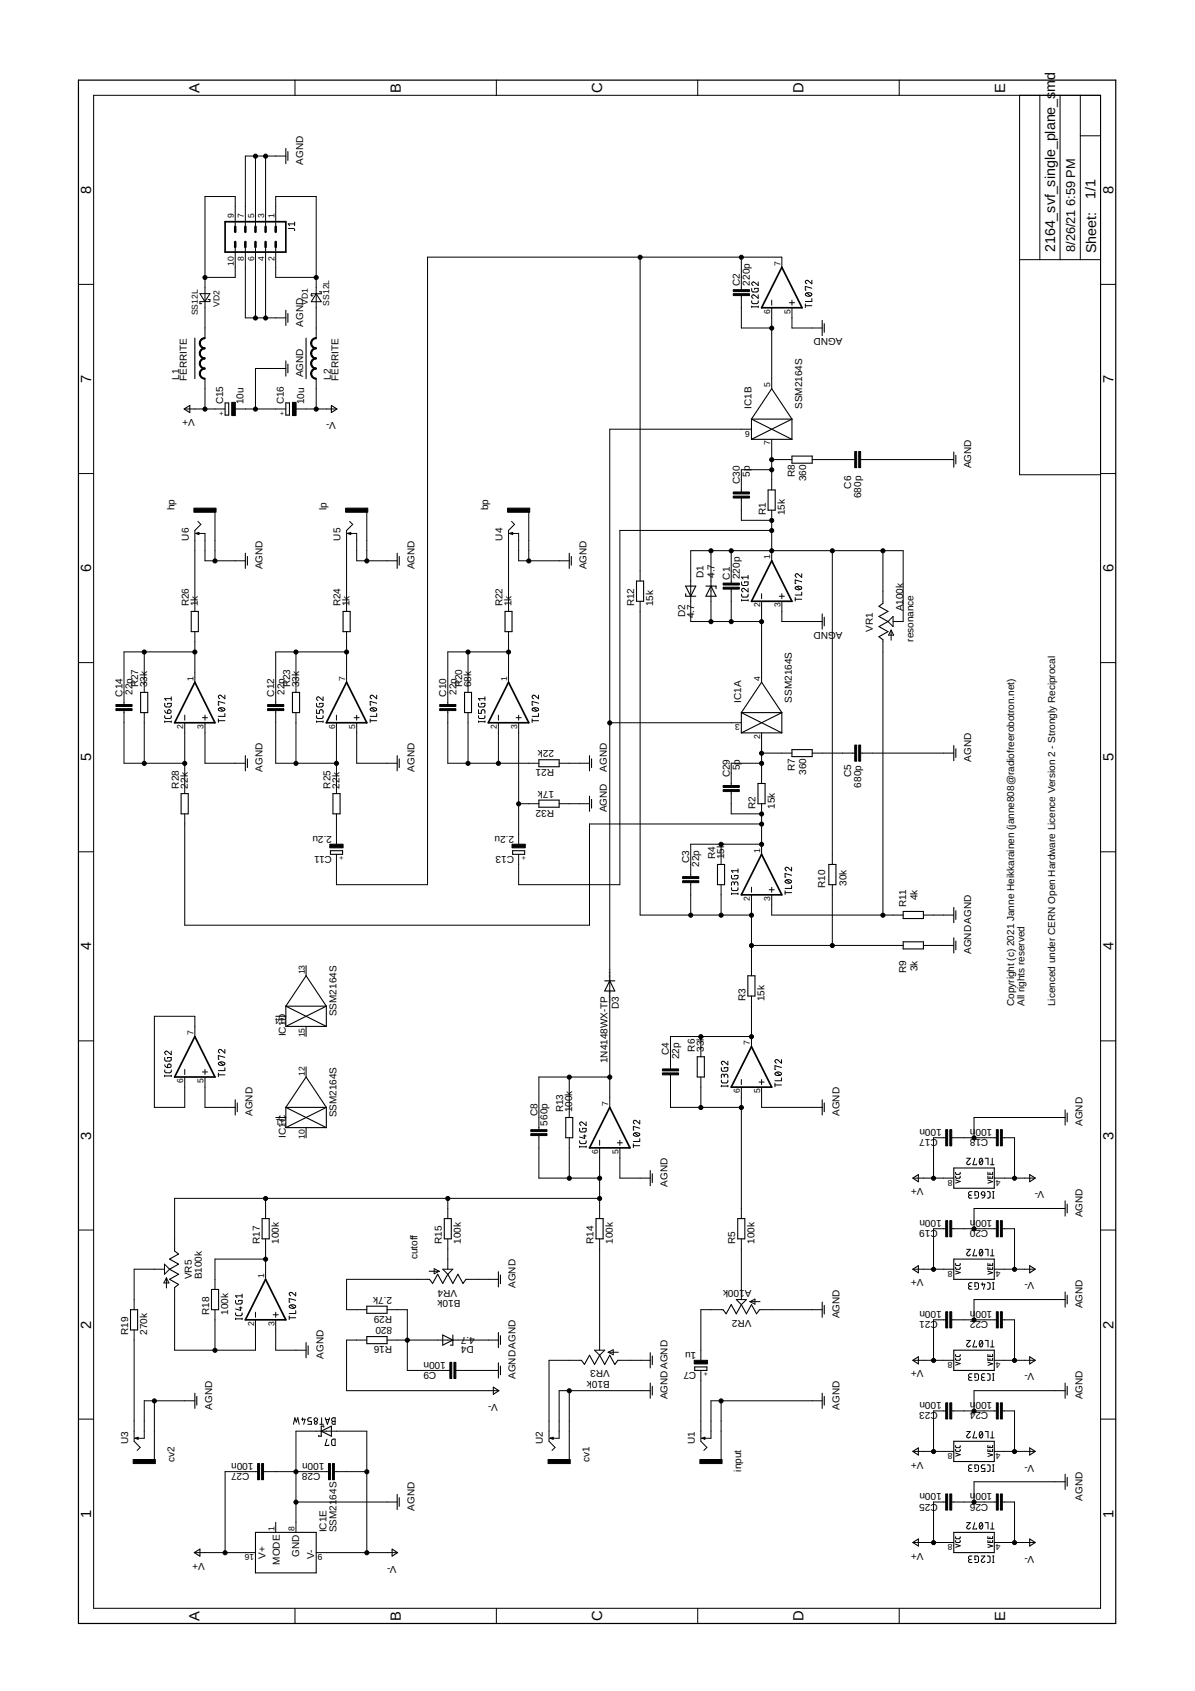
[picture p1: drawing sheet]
<svg xmlns="http://www.w3.org/2000/svg" width="210mm" height="297mm" viewBox="0 0 210 297" stroke-linecap="round" stroke-linejoin="round" font-family="sans-serif">
<defs><g id="words">
<g font-size="2.6">
<text x="35" y="16.2" transform="rotate(-90 35 16.2)">A</text>
<text x="70.4" y="16.2" transform="rotate(-90 70.4 16.2)">B</text>
<text x="105.8" y="16.3" transform="rotate(-90 105.8 16.3)">C</text>
<text x="141.2" y="16.3" transform="rotate(-90 141.2 16.3)">D</text>
<text x="176.5" y="16.2" transform="rotate(-90 176.5 16.2)">E</text>
<text x="16" y="34.1" transform="rotate(-90 16 34.1)">8</text>
<text x="195.6" y="34.1" transform="rotate(-90 195.6 34.1)">8</text>
<text x="16" y="67.3" transform="rotate(-90 16 67.3)">7</text>
<text x="195.6" y="67.3" transform="rotate(-90 195.6 67.3)">7</text>
<text x="16" y="100.5" transform="rotate(-90 16 100.5)">6</text>
<text x="195.6" y="100.5" transform="rotate(-90 195.6 100.5)">6</text>
<text x="16" y="133.7" transform="rotate(-90 16 133.7)">5</text>
<text x="195.6" y="133.7" transform="rotate(-90 195.6 133.7)">5</text>
<text x="16" y="167" transform="rotate(-90 16 167)">4</text>
<text x="195.6" y="167" transform="rotate(-90 195.6 167)">4</text>
<text x="16" y="200.2" transform="rotate(-90 16 200.2)">3</text>
<text x="195.6" y="200.2" transform="rotate(-90 195.6 200.2)">3</text>
<text x="16" y="233.4" transform="rotate(-90 16 233.4)">2</text>
<text x="195.6" y="233.4" transform="rotate(-90 195.6 233.4)">2</text>
<text x="16" y="266.6" transform="rotate(-90 16 266.6)">1</text>
<text x="195.6" y="266.6" transform="rotate(-90 195.6 266.6)">1</text>
<text x="35" y="284.7" transform="rotate(-90 35 284.7)">A</text>
<text x="70.4" y="284.7" transform="rotate(-90 70.4 284.7)">B</text>
<text x="105.8" y="284.8" transform="rotate(-90 105.8 284.8)">C</text>
<text x="141.2" y="284.8" transform="rotate(-90 141.2 284.8)">D</text>
<text x="176.5" y="284.7" transform="rotate(-90 176.5 284.7)">E</text>
</g>
<g font-size="2.5">
<text x="185.3" y="16.1" transform="rotate(-90 185.3 16.1)">m</text>
<text x="185.3" y="14" transform="rotate(-90 185.3 14)">d</text>
<text x="192.4" y="35" transform="rotate(-90 192.4 35)">1/1</text>
<text x="185.3" y="44.3" transform="rotate(-90 185.3 44.3)">2164_svf_single_plane_s</text>
<text x="192.5" y="44.5" transform="rotate(-90 192.5 44.5)">Sheet:</text>
</g>
<g font-size="2.2">
<text x="188.9" y="36.2" transform="rotate(-90 188.9 36.2)">6:59 PM</text>
<text x="188.9" y="44.3" transform="rotate(-90 188.9 44.3)">8/26/21</text>
</g>
<g font-size="1.8">
<text x="53.2" y="28.9" transform="rotate(-90 53.2 28.9)">AGND</text>
<text x="129.9" y="50.3" transform="rotate(-90 129.9 50.3)">C2</text>
<text x="131.7" y="50.2" transform="rotate(-90 131.7 50.2)">220p</text>
<text x="53.2" y="57.4" transform="rotate(-90 53.2 57.4)">AGND</text>
<text x="148" y="59.4" transform="rotate(-180 148 59.4)">AGND</text>
<text x="31.5" y="66.7" transform="rotate(-90 31.5 66.7)">L1</text>
<text x="32.8" y="66.9" transform="rotate(-90 32.8 66.9)">FERRITE</text>
<text x="39.2" y="71" transform="rotate(-90 39.2 71)">C15</text>
<text x="42.8" y="71" transform="rotate(-90 42.8 71)">10u</text>
<text x="49.9" y="71" transform="rotate(-90 49.9 71)">C16</text>
<text x="53.2" y="66.3" transform="rotate(-90 53.2 66.3)">AGND</text>
<text x="53.4" y="71" transform="rotate(-90 53.4 71)">10u</text>
<text x="58.1" y="66.7" transform="rotate(-90 58.1 66.7)">L2</text>
<text x="59.5" y="66.9" transform="rotate(-90 59.5 66.9)">FERRITE</text>
<text x="132" y="71.8" transform="rotate(-90 132 71.8)">IC1B</text>
<text x="140.9" y="71.8" transform="rotate(-90 140.9 71.8)">SSM2164S</text>
<text x="34.2" y="73.6" transform="rotate(-180 34.2 73.6)">V+</text>
<text x="59" y="74.2" transform="rotate(-180 59 74.2)">V-</text>
<text x="131.7" y="83.7" transform="rotate(-90 131.7 83.7)">5p</text>
<text x="139.6" y="83.9" transform="rotate(-90 139.6 83.9)">R8</text>
<text x="170.6" y="82.3" transform="rotate(-90 170.6 82.3)">AGND</text>
<text x="30.7" y="89.6" transform="rotate(-90 30.7 89.6)">hp</text>
<text x="57.3" y="89.6" transform="rotate(-90 57.3 89.6)">lp</text>
<text x="85.8" y="89.6" transform="rotate(-90 85.8 89.6)">bp</text>
<text x="129.9" y="85" transform="rotate(-90 129.9 85)">C30</text>
<text x="141.6" y="84.5" transform="rotate(-90 141.6 84.5)">360</text>
<text x="149.5" y="85.8" transform="rotate(-90 149.5 85.8)">C6</text>
<text x="151.3" y="87.5" transform="rotate(-90 151.3 87.5)">680p</text>
<text x="33.1" y="95" transform="rotate(-90 33.1 95)">U6</text>
<text x="59.8" y="95" transform="rotate(-90 59.8 95)">U5</text>
<text x="88.3" y="95" transform="rotate(-90 88.3 95)">U4</text>
<text x="134.5" y="90.5" transform="rotate(-90 134.5 90.5)">R1</text>
<text x="137.9" y="90.5" transform="rotate(-90 137.9 90.5)">15k</text>
<text x="46.1" y="100" transform="rotate(-90 46.1 100)">AGND</text>
<text x="72.8" y="100" transform="rotate(-90 72.8 100)">AGND</text>
<text x="103" y="100" transform="rotate(-90 103 100)">AGND</text>
<text x="123.5" y="101.5" transform="rotate(-90 123.5 101.5)">D1</text>
<text x="125.5" y="101.5" transform="rotate(-90 125.5 101.5)">4.7</text>
<text x="128.2" y="101.8" transform="rotate(-90 128.2 101.8)">C1</text>
<text x="129.9" y="101.7" transform="rotate(-90 129.9 101.7)">220p</text>
<text x="33.2" y="106.5" transform="rotate(-90 33.2 106.5)">R26</text>
<text x="34.7" y="106.5" transform="rotate(-90 34.7 106.5)">1k</text>
<text x="59.8" y="106.5" transform="rotate(-90 59.8 106.5)">R24</text>
<text x="61.4" y="106.5" transform="rotate(-90 61.4 106.5)">1k</text>
<text x="88.3" y="106.5" transform="rotate(-90 88.3 106.5)">R22</text>
<text x="89.9" y="106.5" transform="rotate(-90 89.9 106.5)">1k</text>
<text x="111.4" y="106.5" transform="rotate(-90 111.4 106.5)">R12</text>
<text x="114.7" y="106.5" transform="rotate(-90 114.7 106.5)">15k</text>
<text x="158.7" y="107.4" transform="rotate(-90 158.7 107.4)">A100k</text>
<text x="120.3" y="108.4" transform="rotate(-90 120.3 108.4)">D2</text>
<text x="121.9" y="108.6" transform="rotate(-90 121.9 108.6)">4.7</text>
<text x="148" y="111" transform="rotate(-180 148 111)">AGND</text>
<text x="153.3" y="111" transform="rotate(-90 153.3 111)">VR1</text>
<text x="160.4" y="112.7" transform="rotate(-90 160.4 112.7)">resonance</text>
<text x="21.5" y="122.4" transform="rotate(-90 21.5 122.4)">C14</text>
<text x="23.3" y="122.1" transform="rotate(-90 23.3 122.1)">22p</text>
<text x="24.3" y="120.7" transform="rotate(-90 24.3 120.7)">R27</text>
<text x="25.9" y="120.7" transform="rotate(-90 25.9 120.7)">33k</text>
<text x="48.2" y="122.4" transform="rotate(-90 48.2 122.4)">C12</text>
<text x="50" y="122.1" transform="rotate(-90 50 122.1)">22p</text>
<text x="50.9" y="120.7" transform="rotate(-90 50.9 120.7)">R23</text>
<text x="52.5" y="120.7" transform="rotate(-90 52.5 120.7)">33k</text>
<text x="78.4" y="122.4" transform="rotate(-90 78.4 122.4)">C10</text>
<text x="80.2" y="122.1" transform="rotate(-90 80.2 122.1)">22p</text>
<text x="81.2" y="120.7" transform="rotate(-90 81.2 120.7)">R20</text>
<text x="82.7" y="120.7" transform="rotate(-90 82.7 120.7)">68k</text>
<text x="130.2" y="123.4" transform="rotate(-90 130.2 123.4)">IC1A</text>
<text x="139.1" y="123.4" transform="rotate(-90 139.1 123.4)">SSM2164S</text>
<text x="97.3" y="131.8" transform="rotate(-180 97.3 131.8)">22k</text>
<text x="46.1" y="135.6" transform="rotate(-90 46.1 135.6)">AGND</text>
<text x="72.8" y="135.6" transform="rotate(-90 72.8 135.6)">AGND</text>
<text x="97.3" y="135.1" transform="rotate(-180 97.3 135.1)">R21</text>
<text x="106.6" y="135.6" transform="rotate(-90 106.6 135.6)">AGND</text>
<text x="128.2" y="136.6" transform="rotate(-90 128.2 136.6)">C29</text>
<text x="129.9" y="135.3" transform="rotate(-90 129.9 135.3)">5p</text>
<text x="139.6" y="135.4" transform="rotate(-90 139.6 135.4)">R7</text>
<text x="141.6" y="136.1" transform="rotate(-90 141.6 136.1)">360</text>
<text x="149.5" y="136.6" transform="rotate(-90 149.5 136.6)">C5</text>
<text x="170.6" y="133.8" transform="rotate(-90 170.6 133.8)">AGND</text>
<text x="31.4" y="138.5" transform="rotate(-90 31.4 138.5)">R28</text>
<text x="33" y="138.5" transform="rotate(-90 33 138.5)">22k</text>
<text x="58.1" y="138.5" transform="rotate(-90 58.1 138.5)">R25</text>
<text x="59.6" y="138.5" transform="rotate(-90 59.6 138.5)">22k</text>
<text x="97.3" y="138.9" transform="rotate(-180 97.3 138.9)">17k</text>
<text x="97.3" y="142.2" transform="rotate(-180 97.3 142.2)">R32</text>
<text x="106.6" y="142.7" transform="rotate(-90 106.6 142.7)">AGND</text>
<text x="132.7" y="142.1" transform="rotate(-90 132.7 142.1)">R2</text>
<text x="136.1" y="142.1" transform="rotate(-90 136.1 142.1)">15k</text>
<text x="151.3" y="138.3" transform="rotate(-90 151.3 138.3)">680p</text>
<text x="58.3" y="146.9" transform="rotate(-180 58.3 146.9)">2.2u</text>
<text x="90.3" y="146.9" transform="rotate(-180 90.3 146.9)">2.2u</text>
<text x="58.3" y="150.4" transform="rotate(-180 58.3 150.4)">C11</text>
<text x="90.3" y="150.4" transform="rotate(-180 90.3 150.4)">C13</text>
<text x="121.1" y="151.6" transform="rotate(-90 121.1 151.6)">C3</text>
<text x="122.8" y="152.3" transform="rotate(-90 122.8 152.3)">22p</text>
<text x="125.6" y="151" transform="rotate(-90 125.6 151)">R4</text>
<text x="127.2" y="151" transform="rotate(-90 127.2 151)">15k</text>
<text x="145" y="156" transform="rotate(-90 145 156)">R10</text>
<text x="148.7" y="155.6" transform="rotate(-90 148.7 155.6)">30k</text>
<text x="159.2" y="159.4" transform="rotate(-90 159.2 159.4)">R11</text>
<text x="161.1" y="158.2" transform="rotate(-90 161.1 158.2)">4k</text>
<text x="170.6" y="167.6" transform="rotate(-90 170.6 167.6)">AGNDAGND</text>
<text x="159.2" y="171" transform="rotate(-90 159.2 171)">R9</text>
<text x="161.1" y="170.6" transform="rotate(-90 161.1 170.6)">3k</text>
<text x="59.1" y="178.5" transform="rotate(-90 59.1 178.5)">SSM2164S</text>
<text x="108.7" y="177.2" transform="rotate(-90 108.7 177.2)">D3</text>
<text x="130.9" y="175.8" transform="rotate(-90 130.9 175.8)">R3</text>
<text x="134.3" y="175.8" transform="rotate(-90 134.3 175.8)">15k</text>
<text x="178.1" y="176.7" transform="rotate(-90 178.1 176.7)">Copyright (c) 2021 Janne Heikkarainen (janne808@radiofreerobotron.net)</text>
<text x="180" y="176.7" transform="rotate(-90 180 176.7)">All rights reserved</text>
<text x="185.3" y="176.7" transform="rotate(-90 185.3 176.7)">Licenced under CERN Open Hardware Licence Version 2 - Strongly Reciprocal</text>
<text x="50.2" y="182.1" transform="rotate(-90 50.2 182.1)">IC1D</text>
<text x="117.5" y="185.4" transform="rotate(-90 117.5 185.4)">C4</text>
<text x="122" y="184.7" transform="rotate(-90 122 184.7)">R6</text>
<text x="123.6" y="184.7" transform="rotate(-90 123.6 184.7)">33k</text>
<text x="106.7" y="186.8" transform="rotate(-90 106.7 186.8)">1N4148WX-TP</text>
<text x="119.3" y="186.1" transform="rotate(-90 119.3 186.1)">22p</text>
<text x="44.4" y="196" transform="rotate(-90 44.4 196)">AGND</text>
<text x="59.1" y="196.3" transform="rotate(-90 59.1 196.3)">SSM2164S</text>
<text x="94.4" y="196" transform="rotate(-90 94.4 196)">C8</text>
<text x="96.2" y="197.7" transform="rotate(-90 96.2 197.7)">560p</text>
<text x="98.9" y="195.4" transform="rotate(-90 98.9 195.4)">R13</text>
<text x="100.5" y="195.4" transform="rotate(-90 100.5 195.4)">100k</text>
<text x="147.5" y="196" transform="rotate(-90 147.5 196)">AGND</text>
<text x="190.1" y="197.8" transform="rotate(-90 190.1 197.8)">AGND</text>
<text x="50.2" y="199.8" transform="rotate(-90 50.2 199.8)">IC1C</text>
<text x="163.4" y="200.1" transform="rotate(-180 163.4 200.1)">17</text>
<text x="164.7" y="200.1" transform="rotate(-180 164.7 200.1)">C</text>
<text x="165.4" y="198.3" transform="rotate(-180 165.4 198.3)">100n</text>
<text x="173.6" y="200.1" transform="rotate(-180 173.6 200.1)">C18</text>
<text x="174.3" y="198.3" transform="rotate(-180 174.3 198.3)">100n</text>
<text x="117.2" y="208.5" transform="rotate(-90 117.2 208.5)">AGND</text>
<text x="162.2" y="208.7" transform="rotate(-180 162.2 208.7)">V+</text>
<text x="183.4" y="209.3" transform="rotate(-180 183.4 209.3)">V-</text>
<text x="165.4" y="214.3" transform="rotate(-180 165.4 214.3)">100n</text>
<text x="174.3" y="214.3" transform="rotate(-180 174.3 214.3)">100n</text>
<text x="190.1" y="213.8" transform="rotate(-90 190.1 213.8)">AGND</text>
<text x="45.6" y="218.5" transform="rotate(-90 45.6 218.5)">R17</text>
<text x="49" y="218.5" transform="rotate(-90 49 218.5)">100k</text>
<text x="73.3" y="221.2" transform="rotate(-90 73.3 221.2)">cutof</text>
<text x="77.6" y="218.5" transform="rotate(-90 77.6 218.5)">R15</text>
<text x="81" y="218.5" transform="rotate(-90 81 218.5)">100k</text>
<text x="104.3" y="218.5" transform="rotate(-90 104.3 218.5)">R14</text>
<text x="107.6" y="218.5" transform="rotate(-90 107.6 218.5)">100k</text>
<text x="129.2" y="218.5" transform="rotate(-90 129.2 218.5)">R5</text>
<text x="132.5" y="218.5" transform="rotate(-90 132.5 218.5)">100k</text>
<text x="163.4" y="216.1" transform="rotate(-180 163.4 216.1)">19</text>
<text x="164.7" y="216.1" transform="rotate(-180 164.7 216.1)">C</text>
<text x="173.6" y="216.1" transform="rotate(-180 173.6 216.1)">C20</text>
<text x="33.7" y="224.7" transform="rotate(-90 33.7 224.7)">VR5</text>
<text x="35.5" y="224.7" transform="rotate(-90 35.5 224.7)">B100k</text>
<text x="68.9" y="227.8" transform="rotate(-180 68.9 227.8)">2.7k</text>
<text x="80.3" y="226.5" transform="rotate(-180 80.3 226.5)">VR4</text>
<text x="90.6" y="226.3" transform="rotate(-90 90.6 226.3)">AGND</text>
<text x="132" y="226.5" transform="rotate(-180 132 226.5)">A100k</text>
<text x="162.2" y="224.7" transform="rotate(-180 162.2 224.7)">V+</text>
<text x="181.6" y="225.3" transform="rotate(-180 181.6 225.3)">V-</text>
<text x="36.7" y="231" transform="rotate(-90 36.7 231)">R18</text>
<text x="40.1" y="231" transform="rotate(-90 40.1 231)">100k</text>
<text x="68.9" y="233.1" transform="rotate(-180 68.9 233.1)">820</text>
<text x="68.9" y="231.1" transform="rotate(-180 68.9 231.1)">R29</text>
<text x="80.9" y="228.3" transform="rotate(-180 80.9 228.3)">B10k</text>
<text x="132" y="231.8" transform="rotate(-180 132 231.8)">VR2</text>
<text x="147.5" y="231.6" transform="rotate(-90 147.5 231.6)">AGND</text>
<text x="163.4" y="232.1" transform="rotate(-180 163.4 232.1)">21</text>
<text x="164.7" y="232.1" transform="rotate(-180 164.7 232.1)">C</text>
<text x="165.4" y="230.3" transform="rotate(-180 165.4 230.3)">100n</text>
<text x="173.6" y="232.1" transform="rotate(-180 173.6 232.1)">C22</text>
<text x="174.3" y="230.3" transform="rotate(-180 174.3 230.3)">100n</text>
<text x="190.1" y="229.8" transform="rotate(-90 190.1 229.8)">AGND</text>
<text x="22.5" y="234.5" transform="rotate(-90 22.5 234.5)">R19</text>
<text x="25.9" y="234.5" transform="rotate(-90 25.9 234.5)">270k</text>
<text x="56.8" y="238.7" transform="rotate(-90 56.8 238.7)">AGND</text>
<text x="68.9" y="236.4" transform="rotate(-180 68.9 236.4)">R16</text>
<text x="78.3" y="239.2" transform="rotate(-180 78.3 239.2)">100n</text>
<text x="83.2" y="236.4" transform="rotate(-180 83.2 236.4)">D4</text>
<text x="83.4" y="234.8" transform="rotate(-180 83.4 234.8)">4.7</text>
<text x="122.3" y="237.5" transform="rotate(-180 122.3 237.5)">1u</text>
<text x="76.6" y="241" transform="rotate(-180 76.6 241)">C9</text>
<text x="90.6" y="242.3" transform="rotate(-90 90.6 242.3)">AGNDAGND</text>
<text x="107.1" y="242.5" transform="rotate(-180 107.1 242.5)">B10k</text>
<text x="107.1" y="240.7" transform="rotate(-180 107.1 240.7)">VR3</text>
<text x="117.2" y="245.8" transform="rotate(-90 117.2 245.8)">AGNDAGND</text>
<text x="122.3" y="241.1" transform="rotate(-180 122.3 241.1)">C7</text>
<text x="162.2" y="240.7" transform="rotate(-180 162.2 240.7)">V+</text>
<text x="181.6" y="241.3" transform="rotate(-180 181.6 241.3)">V-</text>
<text x="190.1" y="245.8" transform="rotate(-90 190.1 245.8)">AGND</text>
<text x="37.2" y="247.6" transform="rotate(-90 37.2 247.6)">AGND</text>
<text x="87.4" y="246.6" transform="rotate(-180 87.4 246.6)">V-</text>
<text x="147.5" y="247.6" transform="rotate(-90 147.5 247.6)">AGND</text>
<text x="163.4" y="248.1" transform="rotate(-180 163.4 248.1)">23</text>
<text x="164.7" y="248.1" transform="rotate(-180 164.7 248.1)">C</text>
<text x="165.4" y="246.3" transform="rotate(-180 165.4 246.3)">100n</text>
<text x="173.6" y="248.1" transform="rotate(-180 173.6 248.1)">C24</text>
<text x="174.3" y="246.3" transform="rotate(-180 174.3 246.3)">100n</text>
<text x="22.5" y="253.6" transform="rotate(-90 22.5 253.6)">U3</text>
<text x="30.7" y="256.7" transform="rotate(-90 30.7 256.7)">cv2</text>
<text x="44.5" y="257" transform="rotate(-180 44.5 257)">100n</text>
<text x="57" y="257" transform="rotate(-180 57 257)">100n</text>
<text x="95.4" y="253.6" transform="rotate(-90 95.4 253.6)">U2</text>
<text x="103.5" y="256.7" transform="rotate(-90 103.5 256.7)">cv1</text>
<text x="122" y="253.6" transform="rotate(-90 122 253.6)">U1</text>
<text x="162.2" y="256.7" transform="rotate(-180 162.2 256.7)">V+</text>
<text x="181.6" y="257.3" transform="rotate(-180 181.6 257.3)">V-</text>
<text x="43.8" y="258.8" transform="rotate(-180 43.8 258.8)">C27</text>
<text x="56.3" y="258.8" transform="rotate(-180 56.3 258.8)">C28</text>
<text x="59.1" y="263.4" transform="rotate(-90 59.1 263.4)">64S</text>
<text x="130.2" y="258.5" transform="rotate(-90 130.2 258.5)">input</text>
<text x="165.4" y="262.3" transform="rotate(-180 165.4 262.3)">100n</text>
<text x="174.3" y="262.3" transform="rotate(-180 174.3 262.3)">100n</text>
<text x="190.1" y="263.6" transform="rotate(-90 190.1 263.6)">AGND</text>
<text x="57.3" y="269.2" transform="rotate(-90 57.3 269.2)">IC1E</text>
<text x="59.1" y="269.2" transform="rotate(-90 59.1 269.2)">SSM21</text>
<text x="72.8" y="265.4" transform="rotate(-90 72.8 265.4)">AGND</text>
<text x="163.4" y="264.1" transform="rotate(-180 163.4 264.1)">25</text>
<text x="164.7" y="264.1" transform="rotate(-180 164.7 264.1)">C</text>
<text x="173.6" y="264.1" transform="rotate(-180 173.6 264.1)">C26</text>
<text x="36" y="274.5" transform="rotate(-180 36 274.5)">V+</text>
<text x="46.7" y="273.8" transform="rotate(-90 46.7 273.8)">V+</text>
<text x="49.1" y="274.9" transform="rotate(-90 49.1 274.9)">MODE</text>
<text x="52.5" y="273.4" transform="rotate(-90 52.5 273.4)">GND</text>
<text x="55.2" y="273.8" transform="rotate(-90 55.2 273.8)">V-</text>
<text x="69.6" y="275" transform="rotate(-180 69.6 275)">V-</text>
<text x="162.2" y="272.7" transform="rotate(-180 162.2 272.7)">V+</text>
<text x="181.6" y="273.3" transform="rotate(-180 181.6 273.3)">V-</text>
</g>
<g font-size="1.5">
<text x="41.1" y="38.2" transform="rotate(-90 41.1 38.2)">9</text>
<text x="42.9" y="38.2" transform="rotate(-90 42.9 38.2)">7</text>
<text x="44.6" y="38.2" transform="rotate(-90 44.6 38.2)">5</text>
<text x="46.4" y="38.2" transform="rotate(-90 46.4 38.2)">3</text>
<text x="48.2" y="38.2" transform="rotate(-90 48.2 38.2)">1</text>
<text x="41.1" y="46.7" transform="rotate(-90 41.1 46.7)">10</text>
<text x="42.9" y="45.9" transform="rotate(-90 42.9 45.9)">8</text>
<text x="44.6" y="45.9" transform="rotate(-90 44.6 45.9)">6</text>
<text x="46.4" y="45.9" transform="rotate(-90 46.4 45.9)">4</text>
<text x="48.2" y="45.9" transform="rotate(-90 48.2 45.9)">2</text>
<text x="137.1" y="46.7" transform="rotate(-90 137.1 46.7)">7</text>
<text x="38.5" y="53.9" transform="rotate(-90 38.5 53.9)">VD2</text>
<text x="54.1" y="53.6" transform="rotate(-90 54.1 53.6)">VD1</text>
<text x="57.8" y="53.7" transform="rotate(-90 57.8 53.7)">SS12L</text>
<text x="34.8" y="55.4" transform="rotate(-90 34.8 55.4)">SS12L</text>
<text x="135.3" y="55.1" transform="rotate(-90 135.3 55.1)">6</text>
<text x="138.8" y="55.1" transform="rotate(-90 138.8 55.1)">5</text>
<text x="135.3" y="68" transform="rotate(-90 135.3 68)">5</text>
<text x="131.7" y="75.7" transform="rotate(-180 131.7 75.7)">6</text>
<text x="135.3" y="78.3" transform="rotate(-90 135.3 78.3)">7</text>
<text x="135.3" y="98.3" transform="rotate(-90 135.3 98.3)">1</text>
<text x="133.5" y="106.7" transform="rotate(-90 133.5 106.7)">2</text>
<text x="137.1" y="106.7" transform="rotate(-90 137.1 106.7)">3</text>
<text x="34" y="119.6" transform="rotate(-90 34 119.6)">1</text>
<text x="60.6" y="119.6" transform="rotate(-90 60.6 119.6)">7</text>
<text x="89.1" y="119.6" transform="rotate(-90 89.1 119.6)">1</text>
<text x="133.5" y="119.6" transform="rotate(-90 133.5 119.6)">4</text>
<text x="32.2" y="128" transform="rotate(-90 32.2 128)">2</text>
<text x="35.7" y="128" transform="rotate(-90 35.7 128)">3</text>
<text x="58.9" y="128" transform="rotate(-90 58.9 128)">6</text>
<text x="62.4" y="128" transform="rotate(-90 62.4 128)">5</text>
<text x="87.3" y="128" transform="rotate(-90 87.3 128)">2</text>
<text x="90.9" y="128" transform="rotate(-90 90.9 128)">3</text>
<text x="130" y="127.2" transform="rotate(-180 130 127.2)">3</text>
<text x="133.5" y="129.8" transform="rotate(-90 133.5 129.8)">2</text>
<text x="133.5" y="149.8" transform="rotate(-90 133.5 149.8)">1</text>
<text x="131.7" y="158.3" transform="rotate(-90 131.7 158.3)">2</text>
<text x="135.3" y="158.3" transform="rotate(-90 135.3 158.3)">3</text>
<text x="53.5" y="171.2" transform="rotate(-90 53.5 171.2)">13</text>
<text x="50" y="178.8" transform="rotate(-180 50 178.8)">14</text>
<text x="34" y="181.8" transform="rotate(-90 34 181.8)">7</text>
<text x="53.5" y="182.2" transform="rotate(-90 53.5 182.2)">15</text>
<text x="131.7" y="183.6" transform="rotate(-90 131.7 183.6)">7</text>
<text x="32.2" y="190.3" transform="rotate(-90 32.2 190.3)">6</text>
<text x="35.7" y="190.3" transform="rotate(-90 35.7 190.3)">5</text>
<text x="53.5" y="188.9" transform="rotate(-90 53.5 188.9)">12</text>
<text x="50" y="196.5" transform="rotate(-180 50 196.5)">11</text>
<text x="106.9" y="194.3" transform="rotate(-90 106.9 194.3)">7</text>
<text x="130" y="192" transform="rotate(-90 130 192)">6</text>
<text x="133.5" y="192" transform="rotate(-90 133.5 192)">5</text>
<text x="53.5" y="200" transform="rotate(-90 53.5 200)">10</text>
<text x="105.1" y="202.7" transform="rotate(-90 105.1 202.7)">6</text>
<text x="108.6" y="202.7" transform="rotate(-90 108.6 202.7)">5</text>
<text x="167.3" y="207.2" transform="rotate(-180 167.3 207.2)">8</text>
<text x="175.7" y="207.2" transform="rotate(-180 175.7 207.2)">4</text>
<text x="46.4" y="224.5" transform="rotate(-90 46.4 224.5)">1</text>
<text x="167.3" y="223.2" transform="rotate(-180 167.3 223.2)">8</text>
<text x="175.7" y="223.2" transform="rotate(-180 175.7 223.2)">4</text>
<text x="44.6" y="232.9" transform="rotate(-90 44.6 232.9)">2</text>
<text x="48.2" y="232.9" transform="rotate(-90 48.2 232.9)">3</text>
<text x="167.3" y="239.2" transform="rotate(-180 167.3 239.2)">8</text>
<text x="175.7" y="239.2" transform="rotate(-180 175.7 239.2)">4</text>
<text x="167.3" y="255.2" transform="rotate(-180 167.3 255.2)">8</text>
<text x="175.7" y="255.2" transform="rotate(-180 175.7 255.2)">4</text>
<text x="48.2" y="268.9" transform="rotate(-90 48.2 268.9)">1</text>
<text x="51.7" y="268.9" transform="rotate(-90 51.7 268.9)">8</text>
<text x="44.6" y="273" transform="rotate(-180 44.6 273)">16</text>
<text x="56.6" y="273" transform="rotate(-180 56.6 273)">9</text>
<text x="167.3" y="271.2" transform="rotate(-180 167.3 271.2)">8</text>
<text x="175.7" y="271.2" transform="rotate(-180 175.7 271.2)">4</text>
</g>
<g font-size="1.2">
<text x="39.3" y="72.3" transform="rotate(-180 39.3 72.3)">+</text>
<text x="49.9" y="72.3" transform="rotate(-180 49.9 72.3)">+</text>
<text x="60.4" y="151.1" transform="rotate(-90 60.4 151.1)">+</text>
<text x="92.4" y="151.1" transform="rotate(-90 92.4 151.1)">+</text>
<text x="124.4" y="241.7" transform="rotate(-90 124.4 241.7)">+</text>
</g>
<g font-size=".4">
<text x="107.2" y="172.6" transform="rotate(-90 107.2 172.6)">SpiceOrder 1</text>
<text x="107.2" y="176.1" transform="rotate(-90 107.2 176.1)">SpiceOrder 2</text>
</g>
</g></defs>
<g fill="none" stroke="#000" stroke-width=".18">
<path d="M16.4 16.7h176.9v265.8h-176.9zM51.8 14.1v2.6M87.2 14.1v2.6M122.6 14.1v2.6M157.9 14.1v2.6M179.1 16.7v66.7h14.2M182.6 16.7v28.9M186.2 16.7v28.9M189.8 16.7v28.9M41.3 39.8v-5.3h-5.3v24.9M44.9 27.4v12.4M46.7 27.4v12.4"/>
<path d="M48.4 39.8v-5.3h7.1v24.9M50.2 27.4h-7.1v12.4M51.8 39v.6M51.8 39.3h-1.2l.3 .3M189.8 23.9h3.5M13.8 50h2.6M35.1 51.6h1.8l-.9 1.4zM36.6 52.6h.3v.4h-1.8v.3h.3M41.3 43.4v5.3h-5.3M43.1 43.4v12.4h7.1M44.9 43.4v12.4M46.7 43.4v12.4"/>
<path d="M48.4 43.4v5.3h7.1M50.6 40.1l1 .1 .2 .3M54.7 51.6v.4h.3M55.5 51.6l.9 1.4h-1.7zM56.1 51.2h.3v.4h-1.7M112.4 45.2v56.9M130.2 51.9v5.7h5.4M130.2 45.2v5.7M132 52.8l.1 .4 .2 .1h.7l.2-.1v-.4M132 50.7l.2 .5 .7 .1 .3-.2v-.4h-.7v.1M132 53.9h1.2M132 53.8v.2"/>
<path d="M133.2 51.8v.6l-.7-.5a.31 .31 0 0 0-.5 .1 .31 .31 0 0 0 .3 .4M133.2 49.5v.7l-.7-.6a.32 .32 0 0 0-.5 .1 .32 .32 0 0 0 .3 .5M133.2 53.8v.2M135.6 52.7v.9M135.6 54.1v14.2M137.3 46.9v-1.7h-62.2v110.2h-16v-5.3M138.7 53.2h.9M139.1 52.7v.9M139.1 54.1v3.5h5.3M141.5 53.7h1.1M141.5 53.4v.6M141.5 51.6a.63 .63 0 0 1 1.1 .2 .61 .61 0 0 1-.6 .3 .61 .61 0 0 1-.5-.5z"/>
<path d="M141.7 51.5l.6 .5M142.6 49.2v.6l-.6-.5a.31 .31 0 0 0-.5 .1 .31 .31 0 0 0 .2 .4M142.6 50.6l-1.1-.3v.6h.1M142.6 52.5v.5h-1.1M179.1 45.6h14.2M193.3 50h2.7M32.4 71.8h7.1M36 66.5v5.3M41.3 71.8h8.9M50.2 64.7h-5.3v7.1M52 71.8h7.1M55.5 66.5v5.3"/>
<path d="M132 75.4h-24.9v119.1M135.6 77.2v8.9M13.8 83.2h2.6M34.4 93.7h1.6v4.8h7.1M34.8 91.6l.5 .5-1.1 1.1v14.2M37.8 90v8.5M61.1 93.7h1.6v4.8h7.1M61.4 91.6l.6 .5-1.1 1.1v14.2M64.4 90v8.5M89.5 93.7h1.6v4.8h8.9M89.9 91.6l.5 .5-1.1 1.1v14.2M92.9 90v8.5"/>
<path d="M124.9 96.7v12.5M128.4 96.7v5.7M130.2 87.5v3.9h5.4M135.6 89.6v8.9M135.6 82.5h-5.4v3.9M135.6 80.7h3.5M135.6 93.2h-26.7v62.2h-17.8v-5.3M142.7 80.7h7.4M146.2 96.7v55.1M151.2 80.7h16.3M155.1 96.7v9.3M193.3 83.2h2.7"/>
<path d="M13.8 116.4h2.6M25.3 114.5v7.1M34.2 111v8.8M34.2 114.5h-12.4v9.3M52 114.5v7.1M60.9 114.5h-12.5v9.3M60.9 111v8.8M82.2 114.5v7.1M89.3 114.5h-10.6v9.3M89.3 111v8.8M112.4 105.6v55.1h19.6M128.4 103.5v5.7"/>
<path d="M130.3 104.4v.4l.2 .1h.8l.1-.5M130.3 102.2l.1 .6h.7l.3-.1v-.5h-.6v.2M130.3 105.5h1.1M130.3 105.3v.3M131.4 103.3v.7l-.6-.6a.31 .31 0 0 0-.5 .1 .31 .31 0 0 0 .2 .5M131.4 101.1v.6M131.4 105.3v.3M131.4 101.4h-1.1l.2 .3M133.8 104.3v.9M133.8 105.6v14.2M133.8 109.2h-12.5v-12.5h37.3v12.5h-1.7M136.9 104.7h.9"/>
<path d="M137.3 104.3v.9M137.3 105.6v3.6h7.1M139.7 105.3h1.1M139.7 104.9v.7M139.8 103.1a.64 .64 0 0 1 1 .3 .63 .63 0 0 1-1.1-.2zM139.9 103l.7 .5M140.8 100.8v.6l-.6-.5a.31 .31 0 0 0-.5 .1 .31 .31 0 0 0 .2 .4M140.8 102.2l-1.1-.3v.6h.1M140.8 104v.5h-1.1M155.1 112.4v48.3M156 109.2l.9-.9v1.8zM156.5 110.7v1.8"/>
<path d="M156.5 110.7l.5 .9h-.9zM193.3 116.4h2.7M21.8 124.8v9.3h10.6M25.3 125.2v8.9M28.9 125.7l.1 .4 .2 .1h.8l.1-.5M28.9 124.8a.51 .51 0 0 0 .5 .5M28.9 123.5l.2 .6 .7 .1 .3-.2v-.5h-.7v.2M28.9 126.8h1.2M28.9 126.6v.3M29.5 124.8a.33 .33 0 0 1 .5 0 .33 .33 0 0 1-.2 .5h-.4zM30.1 122.7h-1.2l.3 .3M30.1 122.4v.6"/>
<path d="M30.1 126.6v.3M32.4 125.6v.9M32.4 127v12.4M35.6 126.1h.8M36 125.6v.9M36 127v7.1h7.1M38.4 126.6h1.1M38.4 126.3v.6M38.4 124.4a.64 .64 0 0 1 1.1 .3 .63 .63 0 0 1-1.1-.2zM38.6 124.4l.6 .5M39.5 122.1v.6l-.6-.5a.31 .31 0 0 0-.5 .1 .31 .31 0 0 0 .2 .4M39.5 125.3v.5h-1.1"/>
<path d="M39.5 123.5l-1.1-.3v.6h.1M48.4 124.8v9.3h10.7M52 125.2v8.9M55.6 125.7v.4l.3 .1h.8v-.5M55.6 124.7v.6h.5v-.4a.32 .32 0 0 1 .3-.2 .32 .32 0 0 1 .3 .2v.4M55.6 123.5l.1 .6 .8 .1 .2-.2v-.5h-.6v.2M55.6 126.8h1.1M55.6 126.6v.3M56.7 122.4v.6l-.6-.5a.31 .31 0 0 0-.5 .1 .31 .31 0 0 0 .3 .4M56.7 126.6v.3M59.1 125.6v.9M59.1 127v12.4"/>
<path d="M62.2 126.1h.9M62.7 125.6v.9M62.7 127v7.1h7.1M65 126.6h1.2M65 126.3v.6M65.1 124.4a.64 .64 0 0 1 1 .3 .63 .63 0 0 1-1.1-.2zM65.3 124.4l.6 .5M66.2 122.1v.6l-.7-.5a.31 .31 0 0 0-.5 .1 .31 .31 0 0 0 .3 .4M66.2 125.3v.5h-1.2M66.2 123.5l-1.2-.3v.6h.2M78.7 124.8v9.3h16M82.2 125.2v8.9"/>
<path d="M84.1 125.7v.4l.2 .1h.8l.1-.5M84.1 124.7v.6h.4v-.4a.32 .32 0 0 1 .4-.2 .32 .32 0 0 1 .3 .2v.4M84.1 123.5l.1 .6h.9l.1-.6h-.7v.2M84.1 126.8h1.1M84.1 126.6v.3M85.2 122.4v.6M85.2 126.6v.3M85.2 122.7h-1.1l.2 .3M87.5 125.6v.9M87.5 127v7.1M90.7 126.1h.8M91.1 125.6v.9"/>
<path d="M91.1 127v21.3M93.5 126.6h1.1M93.5 126.3v.6M93.5 124.4a.65 .65 0 0 1 1.1 .3 .73 .73 0 0 1-1.1-.1zM93.7 124.4l.6 .5M94.6 122.1v.6l-.6-.5a.31 .31 0 0 0-.5 .1 .31 .31 0 0 0 .2 .4M94.6 123.5l-1.1-.3v.6h.1M94.6 125.3v.5h-1.1M98.2 134.1h5.3M107.1 127h23.1M128.4 139v4h5.4M133.8 128.7v8.9"/>
<path d="M133.8 134.1h-5.4v3.9M133.8 132.3h5.3M142.7 132.3h7.4M151.2 132.3h16.3M13.8 149.6h2.6M32.4 143v19.5h71.1v-17.8h30.3M59.1 143v5.3M91.1 141.2h3.6M98.2 141.2h5.3M121.3 155v5.7M126.7 148.3v3.5M126.7 155.4v5.3"/>
<path d="M128.5 155.9v.4l.2 .1h.8l.1-.5M128.5 153.8l.1 .6h.8l.2-.2v-.4h-.6v.1M128.5 157h1.1M128.5 156.9v.2M129 155.2l.1-.2 .3-.1 .2 .2v.4M129 155.4v-.4l-.3-.1-.2 .1v.5M129.6 152.6v.7M129.6 156.9v.2M129.6 153h-1.1l.2 .3M132 155.9v.8M132 157.2v14.2M133.8 141.2v8.9"/>
<path d="M133.8 148.3h-12.5v5.7M135.1 156.3h.9M135.6 155.9v.8M135.6 157.2v3.5h23M137.9 156.8h1.1M137.9 156.5v.6M138 154.7a.62 .62 0 0 1 1 .2 .63 .63 0 0 1-1.1-.2zM138.2 154.6l.6 .5M139 152.3v.7l-.6-.6a.32 .32 0 0 0-.5 .1 .32 .32 0 0 0 .3 .5M139 153.8l-1.1-.4v.7h.1M139 155.6v.5h-1.1M146.2 155.4v10.7"/>
<path d="M193.3 149.6h2.7M48.4 178.5h1.8M53.8 169.6v1.8M132 175v8.9M132 166.1h26.6M162.2 166.1h5.3M162.2 160.7h5.3M13.8 182.8h2.6M28.9 187.9l.1 .4 .2 .1h.7l.2-.1v-.4M28.9 187a.51 .51 0 0 0 .5 .5M28.9 185.8l.2 .6h.7l.3-.2v-.4h-.7v.1M28.9 188.9v.2"/>
<path d="M28.9 189h1.2M29.5 187a.33 .33 0 0 1 .5 .1 .33 .33 0 0 1-.2 .4h-.4zM30.1 184.6v.7l-.7-.6a.32 .32 0 0 0-.5 .1 .32 .32 0 0 0 .3 .5M30.1 188.9v.2M32.4 187.9v.8M34.2 182.1v-3.6h-7.1v16h5.3v-5.3M35.6 188.3h.8M36 189.2v5.3h5.3M36 187.9v.8M38.4 188.5v.6M38.4 188.8h1.1M38.4 186.7a.62 .62 0 0 1 1.1 .2 .63 .63 0 0 1-1.1-.1z"/>
<path d="M38.6 186.6l.6 .5M39.5 184.3v.7l-.6-.6a.32 .32 0 0 0-.5 .1 .32 .32 0 0 0 .2 .5M39.5 185.7l-1.1-.3v.7h.1M39.5 187.6v.5h-1.1M48.4 196.3h1.8M53.8 180.3v1.8M53.8 187.4v1.8M53.8 198.1v1.8M94.7 199.5v7.4h10.6M100 189.2v7.1M100 199.9v7M101.8 198.2l.1 .6h1l.1-.6h-.7v.2"/>
<path d="M102.4 199.5h.6M102.7 199.3v.7l-.9-.3M103 197.1v.6l-.7-.5a.32 .32 0 0 0-.5 .1 .32 .32 0 0 0 .3 .4M107.1 189.2h-12.4v9.2M111.3 199.1a.63 .63 0 0 1 1.1 .3 .62 .62 0 0 1-.7 .2 .62 .62 0 0 1-.4-.4zM111.5 199l.6 .5M112.4 196.8v.6l-.7-.5a.32 .32 0 0 0-.5 .1 .32 .32 0 0 0 .3 .4M112.4 198.2l-1.1-.3v.6h.1M117.8 188.8v5.7h12.4M123.1 182.1v3.5M123.1 189.2v5.3M126.7 189.7v.4l.3 .1h.7l.1-.5"/>
<path d="M126.7 187.5l.1 .7h.8l.2-.2v-.5h-.6v.2M126.7 190.8h1.1M126.7 190.6v.3M127.2 189l.1-.3h.3l.2 .1v.5M127.2 189.2v-.4l-.3-.1-.2 .1v.5M127.8 186.4v.6l-.6-.5a.32 .32 0 0 0-.5 .1 .32 .32 0 0 0 .3 .4M127.8 190.6v.3M130.2 189.6v.9M130.2 191v23.1M132 182.1h-14.2v5.6M133.3 190.1h.9M133.8 189.6v.9"/>
<path d="M133.8 191v3.5h10.6M136.1 190.6h1.2M136.1 190.3v.6M136.2 188.4a.62 .62 0 0 1 1 .3 .63 .63 0 0 1-1.1-.2zM136.4 188.4l.6 .5M137.3 186.1v.7l-.7-.6a.32 .32 0 0 0-.5 .1 .32 .32 0 0 0 .3 .5M137.3 187.5l-1.2-.3v.6h.1M137.3 189.3v.5h-1.2M166.1 199.9h-2.1v7M167.2 199.9h7.8M176.1 199.9h2.1v7M187.1 196.3h-16v3.6"/>
<path d="M193.3 182.8h2.7M13.8 216.1h2.6M46.7 210.5v3.6M46.7 217.6v7.1M78.7 210.5v3.6M78.7 217.6v5.3M101.8 200.4l.1 .4 .2 .1h.7l.2-.5M101.8 201.4h1.2M101.8 201.3v.3M103 201.3v.3M105.3 200.3v.9M105.3 201.6v12.5"/>
<path d="M105.3 217.6v19.6M105.3 210.5h-74.6v9.3M108.4 200.7h.9M108.9 200.3v.9M108.9 201.6v5.3h5.3M111.3 201.3h1.1M111.3 200.9v.7M112.4 200v.5h-1.1M130.2 217.6v10.7M160.4 206.9h7.1M166.1 215.8h-2.1v7.1M167.2 215.8h7.8"/>
<path d="M167.9 206.6v.3l.1 .1 .6-.1 .1-.3M167.9 205.9v.3l.1 .1h.6l.1-.4M167.9 207.3l.8 .2-.8 .3M169.8 219.5h.6l-.5 .6a.31 .31 0 0 0 .1 .5 .31 .31 0 0 0 .4-.3M169.8 203.5h.6l-.5 .6a.31 .31 0 0 0 .1 .5 .31 .31 0 0 0 .4-.3M170.6 210h-.4l-.1 .3 .1 .1 .5 .1M170.7 209.3l-.4 .1-.2 .2 .1 .2 .2 .2M171.2 203.5l-.3 1.1h.6v-.1M171.2 219.5l-.3 1.1h.6v-.1M171.4 210h-.2v-.7h.5l.2 .3-.1 .7-.6 .2M172.1 203.6l.1-.1a.57 .57 0 0 1 .4 .5 .57 .57 0 0 1-.4 .6l-.2-.4zM172.1 219.5h.1a.6 .6 0 0 1 .5 .5 .6 .6 0 0 1-.4 .6 .72 .72 0 0 1-.2-1.1z"/>
<path d="M172.5 209.4l.1-.1a.28 .28 0 0 1 .4 .3v.4l-.6-.1v-.3zM172.6 219.7l-.5 .6M172.6 203.7l-.5 .6M173 210a.51 .51 0 0 1-.5 .5M173 203.5h.5v1.1M173 219.5h.5v1.1M173.4 209.3h.4l.1 .2v.8l-.5 .2M173.5 205.9v.4h.8v-.4M173.5 206.6v.4h.8v-.4M173.5 207.3l.8 .3-.8 .2M173.9 206v.3M173.9 206.7v.3"/>
<path d="M174 204.6h.6M174.3 203.5v1.1M174.3 219.5v1.1M174.3 209.3h.3M174.3 210.5h.3M174.5 209.3v1.2M174.6 206.9h7.2M176.1 215.8h2.1v7.1M187.1 212.3h-16v3.5M193.3 216.1h2.7M23.6 233.6v19.6l1 1.1-.5 .5M28.9 222.9h-5.3v7.2"/>
<path d="M28.9 222.1l.9 .8-.9 .9zM29.2 224.5v1.8M29.2 224.5l.5 .9h-.9zM30.7 226.2v11h14.2v-5.4M37.8 230.1v7.1M41.4 230.6v.4l.2 .1h.8l.1-.2v-.3M41.4 228.4l.1 .6 .8 .1 .2-.2v-.5h-.6v.2M41.4 231.7h1.1M41.4 231.5v.3M42 229.7h.5M42.3 229.6v.6l-.9-.3M42.5 227.3v.6"/>
<path d="M42.5 231.5v.3M42.5 227.6h-1.1l.2 .3M44.9 230.5v.9M46.7 221.2h-8.9v5.3M48 230.9h.9M48.4 230.5v.9M48.4 231.8v5.4h5.4M50.8 231.5h1.1M50.8 231.2v.6M50.9 229.3a.63 .63 0 0 1 1 .3 .61 .61 0 0 1-.6 .3 .61 .61 0 0 1-.5-.5zM51.1 229.3l.6 .5M51.9 227v.6l-.6-.5a.31 .31 0 0 0-.5 .1 .31 .31 0 0 0 .3 .4"/>
<path d="M51.9 228.4l-1.1-.3v.6h.1M51.9 230.2v.5h-1.1M64.4 235.4h-3.5v8.9h26.6M68 230.1h3.5v10.6h7.5M68 235.4h19.5M75.4 223.3h1.8M75.5 224.7h-14.6v5.4h3.5M76.3 222.9l.9 .4-.9 .5zM77.8 222.9h1.7l-.8 .9zM81.9 224.7h5.6M102.1 239h-5.7v14.2l1.1 1.1-.5 .5M104.4 237.2h1.8l-.9 .9z"/>
<path d="M106.8 237.5h1.8M106.8 237.5l.9-.4v.9zM108.5 239h5.7M127 230.1h-3.9v8.9M129.3 228.3h1.8l-.9 .9zM131.7 228.6h1.8M131.7 228.6l.9-.4v.9zM133.4 230.1h11M160.4 239h7.1M160.4 222.9h7.1M166.1 231.8h-2.1v7.2M167.2 231.8h7.8"/>
<path d="M167.9 238.6v.3l.1 .1 .6-.1 .1-.3M167.9 237.9v.3l.1 .1h.6l.1-.4M167.9 222.6v.3l.1 .1 .6-.1 .1-.3M167.9 221.9v.3l.1 .1h.6l.1-.4M167.9 239.3l.8 .2-.8 .3M167.9 223.3l.8 .2-.8 .3M169.8 235.5h.6l-.5 .6a.31 .31 0 0 0 .1 .5 .31 .31 0 0 0 .4-.3M170.6 226h-.4l-.1 .3 .1 .1 .5 .1M170.7 225.3l-.4 .1-.2 .2 .1 .2 .2 .2M171.2 235.5l-.3 1.1h.6v-.1M171.4 226h-.2v-.7h.5l.2 .3-.1 .7-.6 .2M172.1 235.5h.1a.6 .6 0 0 1 .5 .5 .6 .6 0 0 1-.4 .6 .72 .72 0 0 1-.2-1.1z"/>
<path d="M172.4 225.6h.6l-.3 .9M172.6 225.3v.5M172.6 235.7l-.5 .6M173 235.5h.5v1.1M173.4 225.3l.5 .2v.8l-.5 .2M173.5 221.9v.4h.8v-.4M173.5 222.6v.4h.8v-.4M173.5 237.9v.4h.8v-.4M173.5 238.6v.4h.8v-.4M173.5 239.3l.8 .3-.8 .2M173.5 223.3l.8 .3-.8 .2M173.9 222v.3"/>
<path d="M173.9 222.7v.3M173.9 238v.3M173.9 238.7v.3M174 236.6h.6M174 220.6h.6M174.3 235.5v1.1M174.3 225.3h.3M174.3 226.5h.3M174.5 225.3v1.2M174.6 239h7.2M174.6 222.9h7.2M176.1 231.8h2.1v7.2"/>
<path d="M187.1 228.3h-16v3.5M13.8 249.3h2.6M27.1 246.1v10.3M34.2 246.1h-8.9v6.5h-1.6M45.2 258.5h-5.7v14.2M46.3 258.5h11.4M51.5 250.2l.3-1.2 .2 .8 .3-.8 .3 1.2M53 249.3h.6l-.3 .9M53.1 249v.6M54.7 249h-.4a.32 .32 0 0 0-.2 .4 .32 .32 0 0 0 .2 .3h.4v.5h-.6M56.2 250.2h.6M56.5 249v1.2"/>
<path d="M57.1 249l.4 1.2 .4-1.2M57.2 249.3h.6M57.4 252.8l-.3 1.1h.6v-.1M58.3 249.2l.6-.2v1.2l-.5-.1-.1-.2 .2-.2-.2-.3zM58.3 252.9l.6-.1v1.1h-.5l-.1-.2zM58.5 249.7h.4M58.7 258.5h5.7M80.1 240.7h7.4M100 244.3v12.1M114.2 244.3h-16v8.3h-1.6M123.1 240.7v12.5l1.1 1.1-.6 .5M126.7 246.1v10.3"/>
<path d="M144.4 246.1h-19.5v6.5h-1.6M160.4 255h7.1M166.1 247.8h-2.1v7.2M167.2 247.8h7.8M167.9 254.6v.3l.1 .1 .6-.1 .1-.3M167.9 253.9v.3l.1 .1h.6l.1-.4M167.9 255.2l.8 .3-.8 .3M169.8 251.5h.6l-.5 .6a.31 .31 0 0 0 .1 .5 .31 .31 0 0 0 .4-.3M170.6 242h-.4l-.1 .3 .1 .1 .5 .1M170.6 258h-.4l-.1 .3 .2 .2h.4M170.7 241.3h-.4l-.2 .3 .1 .2 .2 .2M170.7 257.3h-.4l-.2 .3 .1 .2 .2 .2"/>
<path d="M171.2 251.5l-.3 1.1h.6v-.1M171.4 242h-.2v-.7l.6 .1v.9l-.6 .2M171.4 258h-.2v-.7l.6 .1v.9l-.6 .2M172.1 251.5h.1a.58 .58 0 0 1 .5 .5 .58 .58 0 0 1-.4 .6 .69 .69 0 0 1-.2-1.1zM172.6 251.7l-.5 .6M172.9 242h-.4l-.1 .3 .1 .1 .5 .1M173 241.3l-.6 .1v.3l.3 .3M173 257.3h-.4a.32 .32 0 0 0-.2 .3 .32 .32 0 0 0 .2 .4h.4v.5h-.6M173 251.5h.5v1.1M173.4 241.3l.5 .2v.8l-.5 .2M173.4 257.3l.5 .2v.8l-.5 .2M173.5 253.9v.4h.8v-.4"/>
<path d="M173.5 254.6v.4h.8v-.4M173.5 255.3l.8 .3-.8 .2M173.9 254v.3M173.9 254.7v.3M174 252.6h.6M174.3 251.5v1.1M174.3 241.3h.3M174.3 242.5h.3M174.3 257.3h.3M174.3 258.5h.3M174.5 241.3v1.2M174.5 257.3v1.2"/>
<path d="M174.6 255h7.2M176.1 247.8h2.1v7.2M187.1 244.3h-16v3.5M193.3 249.3h2.7M34.2 272.7h10.7M48.4 267.4v1.8M52 269.2v-17.8h12.4v21.3M52 263.8h17.8M55.5 272.7h14.3M160.4 271h7.1M166.1 263.8h-2.1v7.2M167.2 263.8h7.8"/>
<path d="M167.9 270.6v.3l.1 .1 .6-.1 .1-.3M167.9 269.9v.3l.1 .1h.6l.1-.4M167.9 271.3l.8 .2-.8 .3M169.8 267.5h.6l-.5 .6a.31 .31 0 0 0 .1 .5 .31 .31 0 0 0 .4-.3M170.6 274h-.4l-.1 .3 .2 .2h.4M170.7 273.3h-.4l-.2 .3 .1 .2 .2 .2M171.2 267.5l-.3 1.1h.6v-.1M171.4 274h-.2v-.7l.6 .1v.9l-.6 .2M172.1 267.5h.1a.56 .56 0 0 1 .4 .5 .56 .56 0 0 1-.4 .6l-.2-.6zM172.4 273.3h.6l-.5 .7a.31 .31 0 0 0 0 .5 .31 .31 0 0 0 .5-.3M172.6 267.7l-.5 .6M173 267.5h.5v1.1"/>
<path d="M173.4 273.3l.5 .2v.8l-.5 .2M173.5 269.9v.4h.8v-.4M173.5 270.6v.4h.8v-.4M173.5 271.3l.8 .3-.8 .2M173.9 270v.3M173.9 270.7v.3M174 268.6h.6M174.3 267.5v1.1M174.3 273.3h.3M174.3 274.5h.3M174.5 273.3v1.2M174.6 271h7.2"/>
<path d="M176.1 263.8h2.1v7.2M187.1 260.3h-16v3.5M51.8 282.5v2.7M87.2 282.5v2.7M122.6 282.5v2.7M157.9 282.5v2.7"/>
<circle cx="55.5" cy="249.4" r=".31"/>
<circle cx="55.5" cy="249.9" r=".25"/>
</g>
<g fill="none" stroke="#000" stroke-width=".19">
<path d="M50.2 26.1v2.6M50.6 26.6v1.6M34.2 59.4v7.1M50.2 54.5v2.7M50.6 55.1v1.5M53.8 59.4v7.1M144.4 56.3v2.6M144.8 56.9v1.5M32.3 71.8l1-.6v1.3zM39.5 70.8h.7v2.1h-.7zM50.2 63.4v2.7M50.2 70.8h.6v2.1h-.6z"/>
<path d="M50.6 64v1.5M58.2 71.2l1 .6-1 .7zM132 77.2h7.1M132 73.6h7.1M132 73.6v3.6M132 73.6l7.1 3.6M132 73.6l3.6-5.3 3.5 5.3M139.1 73.6v3.6M139.1 73.6l-7.1 3.6M167.5 79.4v2.7M167.9 80v1.5M34.4 93.7l.5-.2v.4z"/>
<path d="M43.1 97.2v2.6M43.5 97.7v1.6M61.1 93.7l.5-.2v.4zM69.8 97.2v2.6M70.1 97.7v1.6M89.5 93.7l.5-.2v.4zM100 97.2v2.6M100.4 97.7v1.6M134.9 86.1h1.3v3.5h-1.3zM139.1 80.1h3.6v1.3h-3.6zM33.6 107.4h1.2v3.6h-1.2zM60.3 107.4h1.2v3.6h-1.2z"/>
<path d="M88.7 107.4h1.2v3.6h-1.2zM111.8 102.1h1.3v3.5h-1.3zM120.4 103h1.8l-.9 1.7zM120.4 104.3v.4h1.8M124 103h1.8v.4M124.9 103l.9 1.7h-1.8zM144.4 107.8v2.7M144.8 108.4v1.5M155.1 106l-.7 .5 1.6 .9-1.6 .9 1.6 .9-1.6 .9 1.6 .9-1.6 .8 .7 .6M24.7 121.6h1.3v3.6h-1.3zM31.8 139.4h1.3v3.6h-1.3zM43.1 132.7v2.7"/>
<path d="M43.5 133.3v1.5M51.4 121.6h1.2v3.6h-1.2zM58.5 139.4h1.2v3.6h-1.2zM69.8 132.7v2.7M70.1 133.3v1.5M81.6 121.6h1.2v3.6h-1.2zM94.7 133.5h3.5v1.2h-3.5zM103.5 132.7v2.7M103.5 139.8v2.7M103.9 133.3v1.5M130.2 128.7h7.1M130.2 125.2h7.1"/>
<path d="M130.2 125.2v3.5M130.2 125.2l7.1 3.5M130.2 125.2l3.6-5.4 3.5 5.4M133.1 137.6h1.3v3.6h-1.3zM137.3 125.2v3.5M137.3 125.2l-7.1 3.5M139.1 131.7h3.6v1.2h-3.6zM167.5 131v2.6M167.9 131.5v1.6M58 149.4h2.2v.7h-2.2zM90 149.4h2.2v.7h-2.2zM94.7 140.5h3.5v1.3h-3.5z"/>
<path d="M103.9 140.4v1.5M126 151.8h1.3v3.6h-1.3zM145.6 151.8h1.2v3.6h-1.2zM167.5 159.4v2.7M167.9 160v1.5M50.2 176.7v3.6M50.2 176.7h7.1M50.2 176.7l7.1 3.6M50.2 176.7l3.6-5.3 3.5 5.3M57.3 176.7v3.6M57.3 176.7l-7.1 3.6M106.2 172.3h1.8"/>
<path d="M107.1 172.3l.9 1.8h-1.8zM131.4 171.4h1.2v3.6h-1.2zM158.6 165.4h3.6v1.3h-3.6zM158.6 160.1h3.6v1.3h-3.6zM167.5 164.7v2.7M167.9 165.3v1.5M41.3 193.2v2.7M41.7 193.7v1.6M50.2 198.1h7.1M50.2 194.5h7.1M50.2 194.5v3.6M50.2 194.5l7.1 3.6"/>
<path d="M50.2 194.5l3.6-5.3 3.5 5.3M50.2 180.3h7.1M57.3 194.5v3.6M57.3 194.5l-7.1 3.6M99.4 196.3h1.2v3.6h-1.2zM122.5 185.6h1.2v3.6h-1.2zM144.4 193.2v2.7M144.8 193.7v1.6M187.1 195v2.6M187.5 195.5v1.6M30.7 219.8l.7 .5-1.6 .9 1.6 .9-1.6 .8 1.6 .9-1.6 .9 1.6 .9-.7 .6M46 214.1h1.3v3.5h-1.3z"/>
<path d="M78 214.1h1.3v3.5h-1.3zM104.7 214.1h1.2v3.5h-1.2zM114.2 205.6v2.7M114.6 206.2v1.5M129.6 214.1h1.2v3.5h-1.2zM160.3 206.9l1-.6v1.3zM167.5 205.2h7.1v3.5h-7.1zM180.9 206.3l.9 .6-.9 .7zM187.1 210.9v2.7M187.5 211.5v1.6M22.9 230.1h1.3v3.5h-1.3zM37.1 226.5h1.3v3.6h-1.3z"/>
<path d="M53.8 235.8v2.7M54.1 236.4v1.5M64.4 234.8h3.6v1.2h-3.6zM64.4 229.4h3.6v1.3h-3.6zM75.5 224.7l.5 .7 .9-1.6 .9 1.6 .9-1.6 .8 1.6 .9-1.6 .9 1.6 .6-.7M77.8 234.5l1.7 .9-1.7 .9zM79.5 234.5v1.8h-.4M87.5 223.4v2.7M87.5 234.1v2.6M87.5 239.4v2.7M87.9 224v1.5M87.9 234.6v1.6"/>
<path d="M87.9 240v1.5M102.1 239l.6 .7 .8-1.6 .9 1.6 .9-1.6 .9 1.6 .9-1.6 .9 1.6 .5-.7M114.2 237.6v2.7M114.6 238.2v1.5M127 230.1l.6 .7 .8-1.6 .9 1.6 .9-1.6 .9 1.6 .9-1.6 .9 1.6 .5-.7M144.4 228.7v2.7M144.8 229.3v1.5M160.3 222.9l1-.6v1.3zM160.3 239l1-.7v1.3zM167.5 221.2h7.1v3.5h-7.1zM167.5 237.2h7.1v3.5h-7.1zM180.9 222.3l.9 .6-.9 .7z"/>
<path d="M180.9 238.3l.9 .7-.9 .6zM187.1 226.9v2.7M187.5 227.5v1.5M23.7 252.6l.6-.1v.3zM34.2 244.7v2.7M34.6 245.3v1.5M56.4 251.4l1.8-.9v1.8zM56.9 250.7v-.2h-.5v1.8h-.4v-.2M86.7 243.7l.9 .6-.9 .6zM96.6 252.6l.6-.1v.3zM114.2 243v2.6M114.6 243.5v1.5"/>
<path d="M122 240.1h2.2v.6h-2.2zM123.3 252.6l.5-.1v.3zM144.4 244.7v2.7M144.8 245.3v1.5M160.3 255l1-.7v1.3zM167.5 253.2h7.1v3.5h-7.1zM180.9 254.3l.9 .7-.9 .6zM187.1 243v2.6M187.1 259v2.6M187.5 243.5v1.5M187.5 259.5v1.5M34.1 272.7l1-.6v1.2z"/>
<path d="M44.9 269.2h10.6v7.1h-10.6zM68.9 272.1l.9 .6-.9 .6zM69.8 262.5v2.7M70.1 263.1v1.5M160.3 271l1-.7v1.3zM167.5 269.2h7.1v3.5h-7.1zM180.9 270.3l.9 .7-.9 .6z"/>
</g>
<path d="M13.8 14.1h182.2v271.1h-182.2z" fill="none" stroke="#000" stroke-width=".21"/>
<path d="M39.5 38.9h10.7v5.4h-10.7zM137.3 46.9l3.6 7.2h-7.1zM135.6 98.5l3.5 7.1h-7.1zM34.2 119.8l3.6 7.2h-7.1zM60.9 119.8l3.5 7.2h-7.1zM89.3 119.8l3.6 7.2h-7.1zM133.8 150.1l3.5 7.1h-7.1zM34.2 182.1l3.6 7.1h-7.1zM107.1 194.5l3.6 7.1h-7.2zM132 183.9l3.6 7.1h-7.2zM46.7 224.7l3.5 7.1h-7.1z" fill="none" stroke="#000" stroke-width=".3"/>
<g fill="#000" stroke="#000" stroke-width=".18">
<path d="M128.8 50.9h2.8v.3h-2.8zM128.8 51.6h2.8v.3h-2.8zM40.7 70.7h.6v2.3h-.6zM51.4 70.7h.6v2.3h-.6zM34.1 89.3h3.9v.7h-3.9zM60.7 89.3h3.9v.7h-3.9zM89.2 89.3h3.8v.7h-3.8zM128.8 86.4h2.8v.4h-2.8zM128.8 87.1h2.8v.4h-2.8zM150.1 79.3h.4v2.8h-.4zM150.8 79.3h.4v2.8h-.4zM127 102.4h2.9v.4h-2.9z"/>
<path d="M127 103.1h2.9v.4h-2.9zM20.4 123.8h2.8v.3h-2.8zM20.4 124.5h2.8v.3h-2.8zM47 123.8h2.8v.3h-2.8zM47 124.5h2.8v.3h-2.8zM77.2 123.8h2.9v.3h-2.9zM77.2 124.5h2.9v.3h-2.9zM127 138h2.9v.3h-2.9zM127 138.7h2.9v.3h-2.9zM150.1 130.9h.4v2.8h-.4zM150.8 130.9h.4v2.8h-.4zM57.9 148.3h2.4v.6h-2.4z"/>
<path d="M89.9 148.3h2.4v.6h-2.4zM119.9 154h2.8v.3h-2.8zM119.9 154.7h2.8v.3h-2.8zM93.2 198.4h2.9v.4h-2.9zM93.2 199.1h2.9v.4h-2.9zM116.4 187.8h2.8v.3h-2.8zM116.4 188.5h2.8v.3h-2.8zM166.1 198.4h.4v2.9h-.4zM166.1 214.4h.4v2.9h-.4zM166.8 198.4h.4v2.9h-.4zM166.8 214.4h.4v2.9h-.4zM175 198.4h.3v2.9h-.3z"/>
<path d="M175 214.4h.3v2.9h-.3zM175.7 198.4h.4v2.9h-.4zM175.7 214.4h.4v2.9h-.4zM121.9 239h2.4v.6h-2.4zM166.1 230.4h.4v2.9h-.4zM166.8 230.4h.4v2.9h-.4zM175 230.4h.3v2.9h-.3zM175.7 230.4h.4v2.9h-.4zM23.4 256.4h3.9v.7h-3.9zM45.3 257.1h.3v2.8h-.3zM46 257.1h.3v2.8h-.3zM57.7 257.1h.3v2.8h-.3z"/>
<path d="M58.4 257.1h.3v2.8h-.3zM79 239.3h.4v2.8h-.4zM79.7 239.3h.4v2.8h-.4zM96.3 256.4h3.9v.7h-3.9zM122.9 256.4h3.9v.7h-3.9zM166.1 246.4h.4v2.9h-.4zM166.8 246.4h.4v2.9h-.4zM175 246.4h.3v2.9h-.3zM175.7 246.4h.4v2.9h-.4zM166.1 262.4h.4v2.9h-.4zM166.8 262.4h.4v2.9h-.4zM175 262.4h.3v2.9h-.3z"/>
<path d="M175.7 262.4h.4v2.9h-.4z"/>
</g>
<path d="M41.3 39.8v.9M43.1 39.8v.9M44.9 39.8v.9M46.7 39.8v.9M48.4 39.8v.9M41.3 42.5v.9M43.1 42.5v.9M44.9 42.5v.9M46.7 42.5v.9M48.4 42.5v.9" fill="none" stroke="#000" stroke-width=".44"/>
<g fill="#000" stroke="#000" stroke-width=".18">
<path d="M35.4 59.5l.6-.2v.2l-.6 .2-.2 .6h-.2l.1-.4z" fill-rule="evenodd"/>
<path d="M54.8 59.7l.4-.3 .3-.1v.2l-.4 .1-.2 .3-.1 .4h-.2z" fill-rule="evenodd"/>
<path d="M35 65.6h.2l.2 .6 .6 .2v.2l-.4-.1a.97 .97 0 0 1-.6-.9z" fill-rule="evenodd"/>
<path d="M35 63.8h.2l.2 .6 .6 .2v.2l-.4-.1a.97 .97 0 0 1-.6-.9z" fill-rule="evenodd"/>
<path d="M35 62.1h.2l.2 .5 .6 .3v.2l-.4-.1a.97 .97 0 0 1-.6-.9z" fill-rule="evenodd"/>
<path d="M35 60.3h.2l.2 .6 .6 .2v.2l-.4-.1a.97 .97 0 0 1-.6-.9z" fill-rule="evenodd"/>
<path d="M35.4 64.8l.6-.2v.2l-.6 .3-.2 .5h-.2l.1-.3z" fill-rule="evenodd"/>
<path d="M35.4 63.1l.6-.2v.2l-.6 .2-.2 .5h-.2l.1-.3z" fill-rule="evenodd"/>
<path d="M35.4 61.3l.6-.2v.2l-.6 .2-.2 .6h-.2l.1-.4z" fill-rule="evenodd"/>
<path d="M54.6 65.6h.2l.1 .4 .2 .3 .4 .1v.2l-.3-.1a.92 .92 0 0 1-.6-.9z" fill-rule="evenodd"/>
<path d="M54.6 63.8h.2l.1 .4 .2 .3 .4 .1v.2l-.3-.1a.92 .92 0 0 1-.6-.9z" fill-rule="evenodd"/>
<path d="M54.6 62.1h.2l.1 .4 .2 .3 .4 .1v.2l-.3-.1a.92 .92 0 0 1-.6-.9z" fill-rule="evenodd"/>
<path d="M54.6 60.3h.2l.1 .4 .2 .3 .4 .1v.2l-.3-.1a.92 .92 0 0 1-.6-.9z" fill-rule="evenodd"/>
<path d="M54.8 65l.4-.3 .3-.1v.2l-.4 .1-.2 .3-.1 .4h-.2z" fill-rule="evenodd"/>
<path d="M54.8 63.2l.4-.3h.3v.2l-.4 .1-.2 .2-.1 .4h-.2z" fill-rule="evenodd"/>
<path d="M54.8 61.5l.4-.3 .3-.1v.2l-.4 .1-.2 .3-.1 .4h-.2z" fill-rule="evenodd"/>
<circle cx="44.9" cy="27.4" r=".36"/>
<circle cx="46.7" cy="27.4" r=".36"/>
<circle cx="36" cy="48.7" r=".36"/>
<circle cx="44.9" cy="55.9" r=".36"/>
<circle cx="46.7" cy="55.9" r=".36"/>
<circle cx="55.5" cy="48.7" r=".36"/>
<circle cx="112.4" cy="45.2" r=".36"/>
<circle cx="130.2" cy="45.2" r=".36"/>
<circle cx="135.6" cy="57.6" r=".36"/>
<circle cx="36" cy="71.9" r=".36"/>
<circle cx="44.9" cy="71.9" r=".36"/>
<circle cx="55.5" cy="71.9" r=".36"/>
<circle cx="37.8" cy="98.5" r=".36"/>
<circle cx="64.4" cy="98.5" r=".36"/>
<circle cx="92.9" cy="98.5" r=".36"/>
<circle cx="124.9" cy="96.8" r=".36"/>
<circle cx="128.4" cy="96.8" r=".36"/>
<circle cx="135.6" cy="80.8" r=".36"/>
<circle cx="135.6" cy="82.5" r=".36"/>
<circle cx="135.6" cy="91.4" r=".36"/>
<circle cx="135.6" cy="96.8" r=".36"/>
<circle cx="135.6" cy="93.2" r=".36"/>
<circle cx="146.2" cy="96.8" r=".36"/>
<circle cx="155.1" cy="96.8" r=".36"/>
<circle cx="25.3" cy="114.5" r=".36"/>
<circle cx="34.2" cy="114.5" r=".36"/>
<circle cx="52" cy="114.5" r=".36"/>
<circle cx="60.9" cy="114.5" r=".36"/>
<circle cx="82.2" cy="114.5" r=".36"/>
<circle cx="89.3" cy="114.5" r=".36"/>
<circle cx="124.9" cy="109.2" r=".36"/>
<circle cx="128.4" cy="109.2" r=".36"/>
<circle cx="133.8" cy="109.2" r=".36"/>
<circle cx="25.3" cy="134.1" r=".36"/>
<circle cx="32.4" cy="134.1" r=".36"/>
<circle cx="52" cy="134.1" r=".36"/>
<circle cx="59.1" cy="134.1" r=".36"/>
<circle cx="82.2" cy="134.1" r=".36"/>
<circle cx="87.5" cy="134.1" r=".36"/>
<circle cx="107.1" cy="127" r=".36"/>
<circle cx="133.8" cy="134.1" r=".36"/>
<circle cx="133.8" cy="132.3" r=".36"/>
<circle cx="91.1" cy="141.2" r=".36"/>
<circle cx="126.7" cy="148.3" r=".36"/>
<circle cx="133.8" cy="143" r=".36"/>
<circle cx="133.8" cy="148.3" r=".36"/>
<circle cx="133.8" cy="144.8" r=".36"/>
<circle cx="121.3" cy="160.8" r=".36"/>
<circle cx="126.7" cy="160.8" r=".36"/>
<circle cx="132" cy="166.1" r=".36"/>
<circle cx="132" cy="160.8" r=".36"/>
<circle cx="146.2" cy="166.1" r=".36"/>
<circle cx="155.1" cy="160.8" r=".36"/>
<circle cx="100" cy="189.2" r=".36"/>
<circle cx="107.1" cy="189.2" r=".36"/>
<circle cx="123.1" cy="194.5" r=".36"/>
<circle cx="123.1" cy="182.1" r=".36"/>
<circle cx="130.2" cy="194.5" r=".36"/>
<circle cx="132" cy="182.1" r=".36"/>
<circle cx="171.1" cy="199.9" r=".36"/>
<circle cx="46.7" cy="210.5" r=".36"/>
<circle cx="78.7" cy="210.5" r=".36"/>
<circle cx="100" cy="207" r=".36"/>
<circle cx="105.3" cy="207" r=".36"/>
<circle cx="105.3" cy="210.5" r=".36"/>
<circle cx="164" cy="207" r=".36"/>
<circle cx="171.1" cy="215.9" r=".36"/>
<circle cx="178.2" cy="207" r=".36"/>
<circle cx="37.8" cy="237.2" r=".36"/>
<circle cx="46.7" cy="221.2" r=".36"/>
<circle cx="71.5" cy="235.4" r=".36"/>
<circle cx="164" cy="223" r=".36"/>
<circle cx="164" cy="239" r=".36"/>
<circle cx="171.1" cy="231.9" r=".36"/>
<circle cx="178.2" cy="239" r=".36"/>
<circle cx="178.2" cy="223" r=".36"/>
<circle cx="27.1" cy="246.1" r=".36"/>
<circle cx="52" cy="258.5" r=".36"/>
<circle cx="64.4" cy="258.5" r=".36"/>
<circle cx="100" cy="244.3" r=".36"/>
<circle cx="126.7" cy="246.1" r=".36"/>
<circle cx="164" cy="255" r=".36"/>
<circle cx="171.1" cy="247.9" r=".36"/>
<circle cx="178.2" cy="255" r=".36"/>
<circle cx="39.5" cy="272.8" r=".36"/>
<circle cx="52" cy="263.9" r=".36"/>
<circle cx="64.4" cy="272.8" r=".36"/>
<circle cx="164" cy="271" r=".36"/>
<circle cx="171.1" cy="263.9" r=".36"/>
<circle cx="178.2" cy="271" r=".36"/>
</g>
<use href="#words"/>
</svg>
